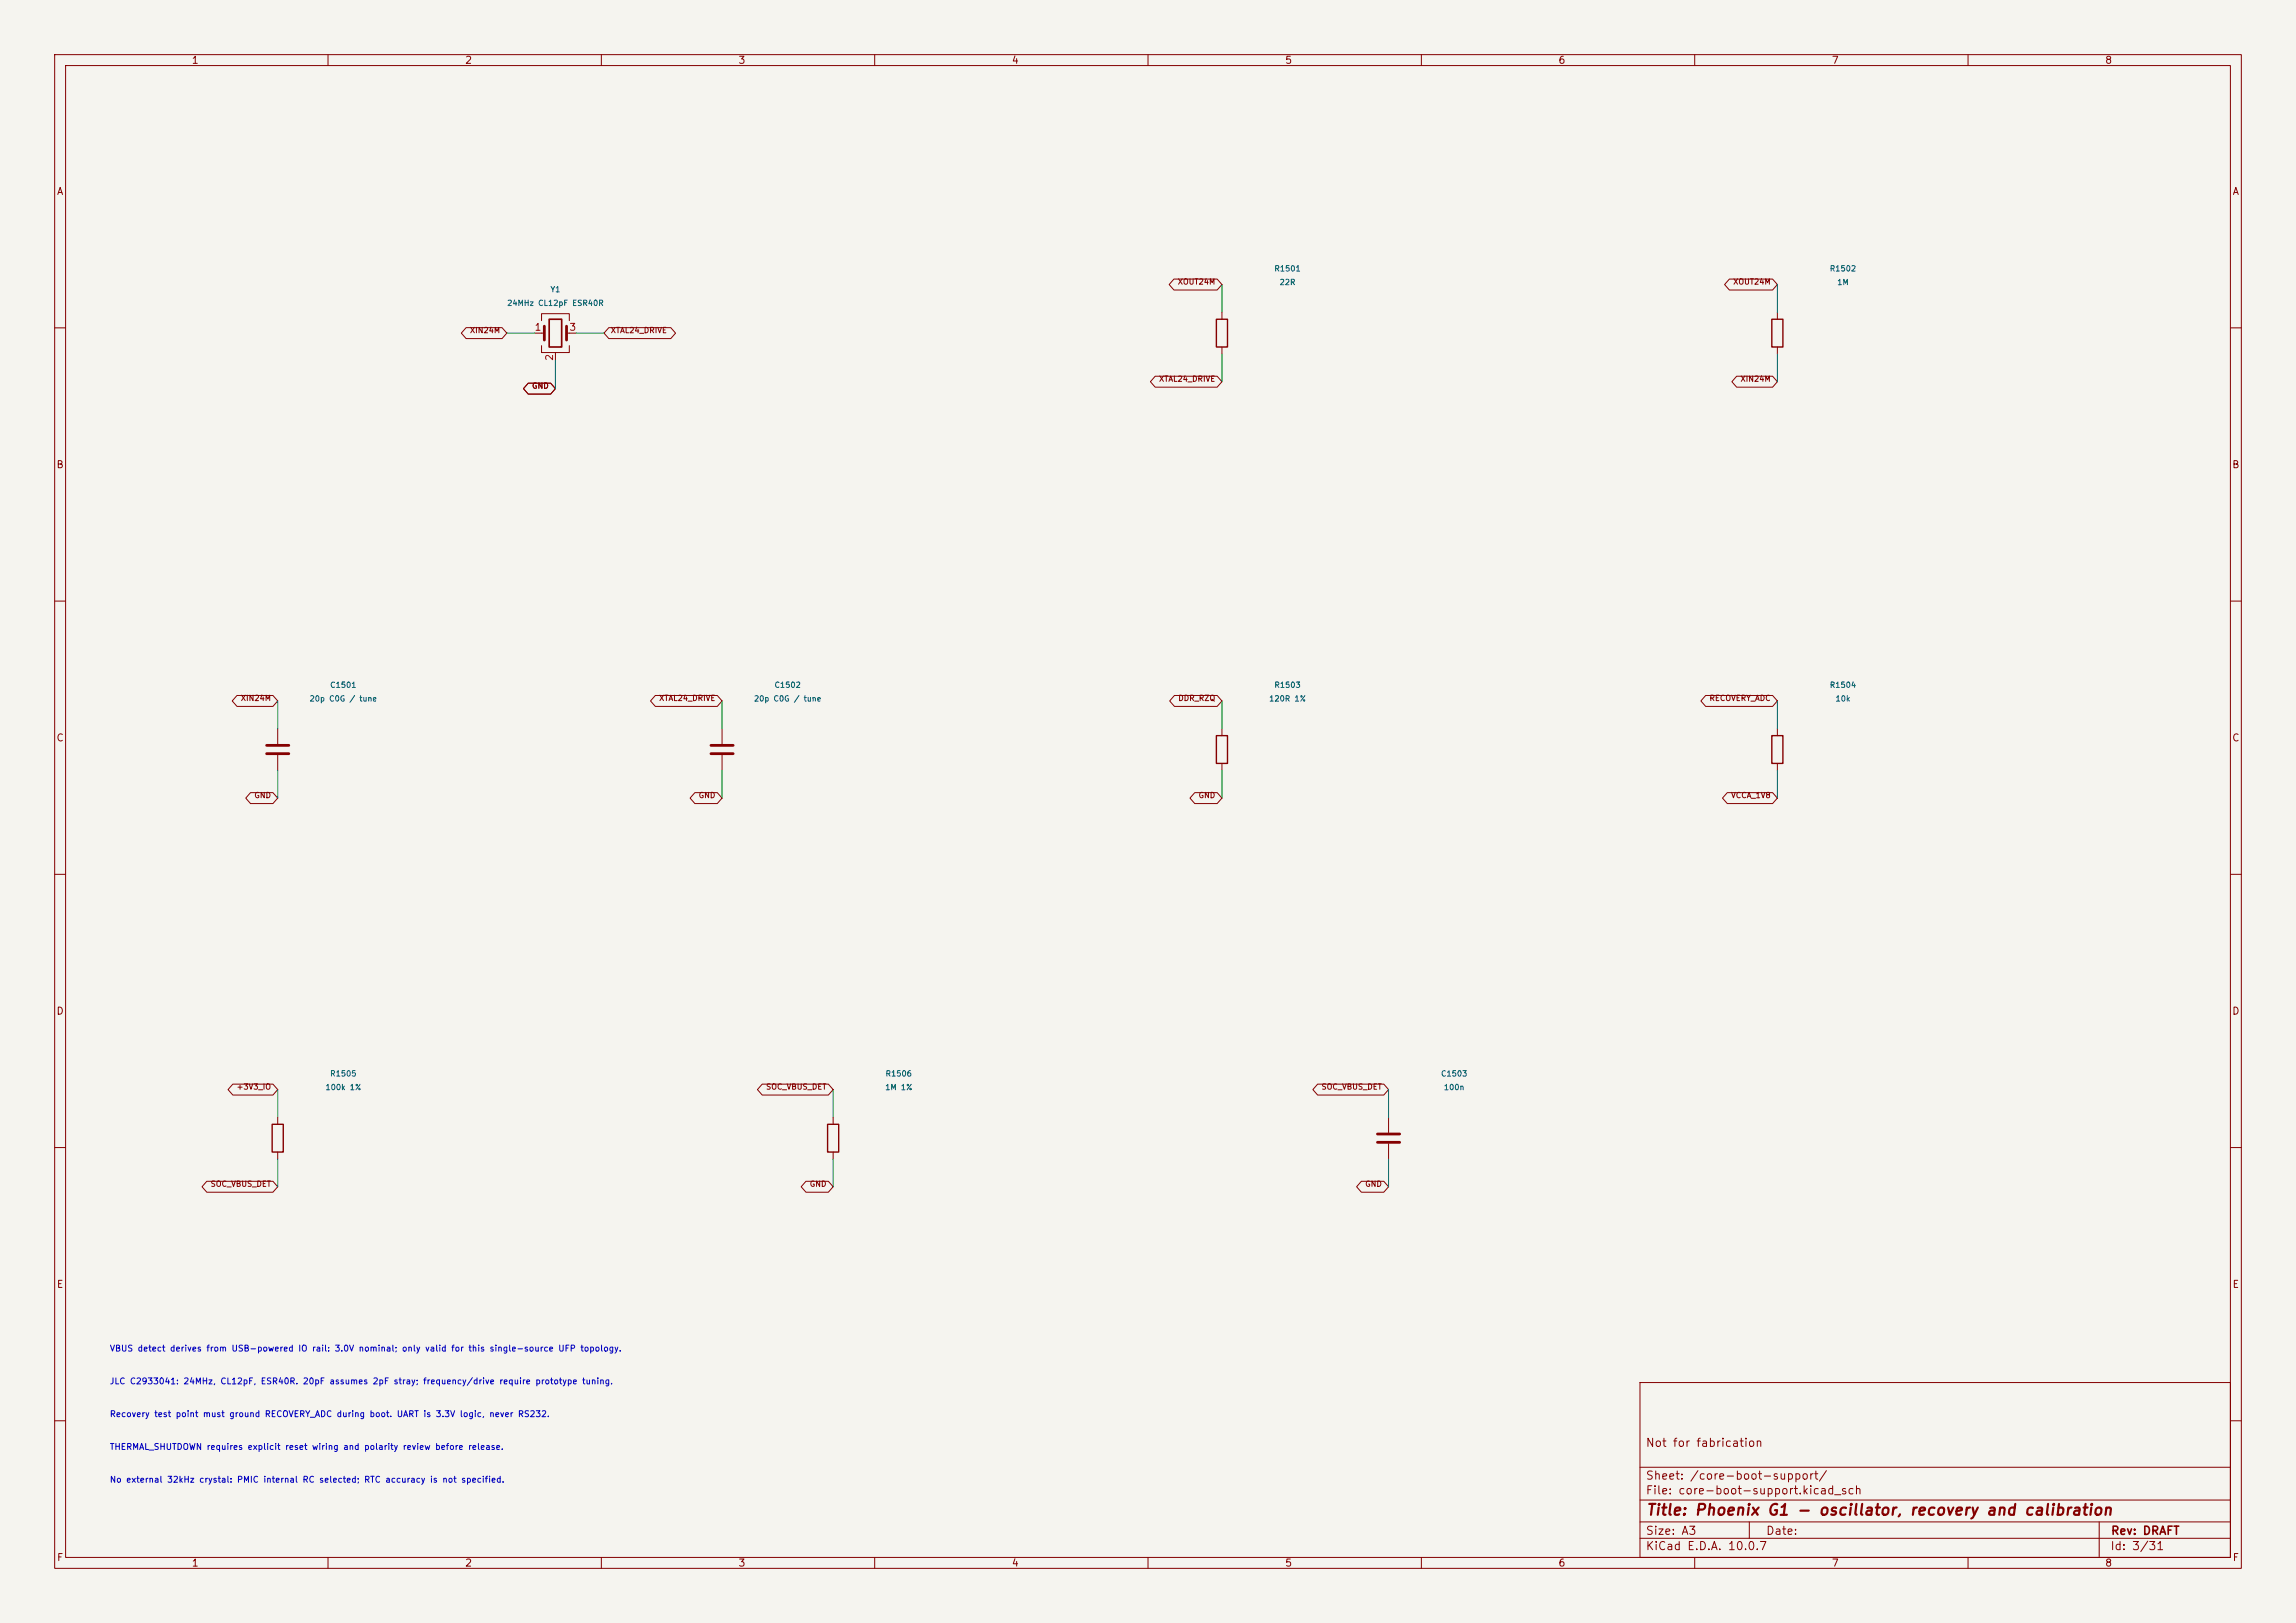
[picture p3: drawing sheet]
<svg xmlns="http://www.w3.org/2000/svg" width="420mm" height="297mm" viewBox="0 0 420 297" stroke-linecap="round" stroke-linejoin="round" font-family="sans-serif">
<defs><g id="words">
<text font-size="2" fill="#840000" x="301" y="277.8">Title: Phoenix G1 - oscillator, recovery and calibration</text>
<g font-size="1.5" fill="#840000">
<text x="300.9" y="265.1">Not for fabrication</text>
<text x="300.9" y="273.8">File: core-boot-support.kicad_sch</text>
<text x="300.9" y="271.1">Sheet: /core-boot-support/</text>
<text x="300.9" y="281.2">Size: A3</text>
<text x="322.9" y="281.2">Date:</text>
<text x="386" y="281.2">Rev: DRAFT</text>
<text x="300.9" y="284">KiCad E.D.A. 10.0.7</text>
<text x="385.9" y="284">Id: 3/31</text>
</g>
<g font-size="1.3" fill="#840000">
<text x="35" y="12">1</text>
<text x="85" y="12">2</text>
<text x="135" y="12">3</text>
<text x="185" y="12">4</text>
<text x="235" y="12">5</text>
<text x="285" y="12">6</text>
<text x="335" y="12">7</text>
<text x="385" y="12">8</text>
<text x="10.3" y="36">A</text>
<text x="408.3" y="36">A</text>
<text x="10.2" y="86">B</text>
<text x="408.2" y="86">B</text>
<text x="10.2" y="136">C</text>
<text x="408.2" y="136">C</text>
<text x="10.2" y="186">D</text>
<text x="408.2" y="186">D</text>
<text x="10.3" y="236">E</text>
<text x="408.3" y="236">E</text>
<text x="10.3" y="286">F</text>
<text x="35" y="287">1</text>
<text x="85" y="287">2</text>
<text x="135" y="287">3</text>
<text x="185" y="287">4</text>
<text x="235" y="287">5</text>
<text x="285" y="287">6</text>
<text x="335" y="287">7</text>
<text x="385" y="287">8</text>
<text x="408.3" y="286">F</text>
</g>
<g font-size="1.3" fill="#a90000">
<text x="97.7" y="60.8">1</text>
<text x="104" y="60.8">3</text>
<text x="101.5" y="66.1" transform="rotate(-90 101.5 66.1)">2</text>
</g>
<g font-size="1.1" fill="#0000c2">
<text x="20" y="247.6">VBUS detect derives from USB-powered IO rail: 3.0V nominal; only valid for this single-source UFP topology.</text>
<text x="20" y="253.6">JLC C2933041: 24MHz, CL12pF, ESR40R. 20pF assumes 2pF stray; frequency/drive require prototype tuning.</text>
<text x="20" y="259.6">Recovery test point must ground RECOVERY_ADC during boot. UART is 3.3V logic, never RS232.</text>
<text x="20" y="265.6">THERMAL_SHUTDOWN requires explicit reset wiring and polarity review before release.</text>
<text x="20" y="271.6">No external 32kHz crystal: PMIC internal RC selected; RTC accuracy is not specified.</text>
</g>
<g font-size="1" fill="#006464">
<text x="100.6" y="53.7">Y1</text>
<text x="233" y="49.9">R1501</text>
<text x="234" y="52.4">22R</text>
<text x="334.6" y="49.9">R1502</text>
<text x="336" y="52.4">1M</text>
<text x="92.7" y="56.2">24MHz CL12pF ESR40R</text>
<text x="56.5" y="128.6">20p C0G / tune</text>
<text x="60.3" y="126.1">C1501</text>
<text x="137.8" y="128.6">20p C0G / tune</text>
<text x="141.6" y="126.1">C1502</text>
<text x="232.1" y="128.6">120R 1%</text>
<text x="233" y="126.1">R1503</text>
<text x="334.6" y="126.1">R1504</text>
<text x="335.7" y="128.6">10k</text>
<text x="60.3" y="197.2">R1505</text>
<text x="161.9" y="197.2">R1506</text>
<text x="263.5" y="197.2">C1503</text>
<text x="59.4" y="199.7">100k 1%</text>
<text x="161.8" y="199.7">1M 1%</text>
<text x="264" y="199.7">100n</text>
</g>
<g font-size="1" fill="#840000">
<text x="215.3" y="52.3">XOUT24M</text>
<text x="316.9" y="52.3">XOUT24M</text>
<text x="85.9" y="61.2">XIN24M</text>
<text x="111.6" y="61.2">XTAL24_DRIVE</text>
<text x="97.2" y="71.4">GND</text>
<text x="211.9" y="70.1">XTAL24_DRIVE</text>
<text x="318.3" y="70.1">XIN24M</text>
<text x="44" y="128.5">XIN24M</text>
<text x="120.5" y="128.5">XTAL24_DRIVE</text>
<text x="215.4" y="128.5">DDR_RZQ</text>
<text x="312.6" y="128.5">RECOVERY_ADC</text>
<text x="46.4" y="146.3">GND</text>
<text x="127.7" y="146.3">GND</text>
<text x="219.1" y="146.3">GND</text>
<text x="316.6" y="146.3">VCCA_1V8</text>
<text x="43.2" y="199.6">+3V3_IO</text>
<text x="140" y="199.6">SOC_VBUS_DET</text>
<text x="241.6" y="199.6">SOC_VBUS_DET</text>
<text x="38.4" y="217.4">SOC_VBUS_DET</text>
<text x="148" y="217.4">GND</text>
<text x="249.6" y="217.4">GND</text>
</g>
</g></defs>
<path d="M0 0h420v297h-420z" fill="#f5f4ef" stroke="#f5f4ef" stroke-width=".18"/>
<g fill="none" stroke="#840000" stroke-width=".18">
<path d="M10 10h400v277h-400zM12 12h396v273h-396zM60 10v2M110 10v2M160 10v2M210 10v2M260 10v2M310 10v2M360 10v2M85.3 60h6.5l.9 1-.9 1h-6.5l-.9-1zM99.1 58.7v-1.3h5v1.3M111.4 60h11.3l.9 1-.9 1h-11.3l-.9-1z"/>
<path d="M214.7 51.1h7.9l.9 1-.9 1h-7.9l-.8-1zM223.5 57.2v1.2M316.3 51.1h7.9l.9 1-.9 1h-7.9l-.8-1zM325.1 57.2v1.2M10 60h2M96.6 70.1h4.1l.9 1-.9 1h-4.1l-.8-1zM97.8 61h1.8M99.1 63.2v1.3h5v-1.3M101.6 64.5v1.5M103.6 61h1.8M211.3 68.8h11.3l.9 1.1-.9 1h-11.3l-.9-1zM223.5 63.5v1.3"/>
<path d="M317.7 68.8h6.5l.9 1.1-.9 1h-6.5l-.9-1zM325.1 63.5v1.3M408 60h2M10 110h2M408 110h2M43.4 127.3h6.5l.9 1-.9 1h-6.5l-.9-1zM50.8 133.4v2.7M50.8 138.2v2.8M119.9 127.3h11.3l.9 1-.9 1h-11.3l-.9-1zM132.1 133.4v2.7M132.1 138.2v2.8M214.8 127.3h7.8l.9 1-.9 1h-7.8l-.8-1z"/>
<path d="M223.5 133.4v1.2M223.5 139.7v1.3M312 127.3h12.2l.9 1-.9 1h-12.2l-.9-1zM325.1 133.4v1.2M325.1 139.7v1.3M10 160h2M45.8 145h4.1l.9 1.1-.9 1h-4.1l-.8-1zM127.1 145h4.1l.9 1.1-.9 1h-4.1l-.9-1zM218.5 145h4.1l.9 1.1-.9 1h-4.1l-.8-1zM316 145h8.2l.9 1.1-.9 1h-8.2l-.9-1zM408 160h2M42.6 198.4h7.3l.9 1-.9 1h-7.3l-.9-1z"/>
<path d="M139.4 198.4h12.1l.9 1-.9 1h-12.1l-.8-1zM241 198.4h12.1l.9 1-.9 1h-12.1l-.8-1zM10 210h2M37.8 216.2h12.1l.9 1-.9 1h-12.1l-.8-1zM50.8 204.5v1.2M50.8 210.8v1.3M147.4 216.2h4.1l.9 1-.9 1h-4.1l-.8-1zM152.4 204.5v1.2M152.4 210.8v1.3M249 216.2h4.1l.9 1-.9 1h-4.1l-.8-1zM254 204.5v2.8M254 209.3v2.8"/>
<path d="M408 210h2M300 253h108v32h-108zM10 260h2M300 278.5h108M300 274.5h108M300 268.5h108M320 278.5v3M384 278.5v6.5M408 260h2M60 285v2M110 285v2M160 285v2"/>
<path d="M210 285v2M260 285v2M300 281.5h108M310 285v2M360 285v2"/>
</g>
<path d="M222.5 58.4h2v5.1h-2zM324.1 58.4h2v5.1h-2zM222.5 134.6h2v5.1h-2zM324.1 134.6h2v5.1h-2zM49.8 205.7h2v5.1h-2zM151.4 205.7h2v5.1h-2z" fill="none" stroke="#840000" stroke-width=".25"/>
<path d="M99.6 59.7v2.5M103.6 59.7v2.5M48.8 136.4h4M48.8 137.9h4M130 136.4h4.1M130 137.9h4.1M252 207.5h4M252 209h4" fill="none" stroke="#840000" stroke-width=".51"/>
<path d="M100.5 58.4h2.2v5.1h-2.2z" fill="none" stroke="#840000" stroke-width=".3"/>
<g fill="none" stroke="#009600" stroke-width=".18">
<path d="M223.5 52.1v5.1M325.1 52.1v5.1M92.7 61h5.1M101.6 66v5.1M105.4 61h5.1M223.5 64.8v5.1M325.1 64.8v5.1M50.8 128.3v5.1M132.1 128.3v5.1M223.5 128.3v5.1M325.1 128.3v5.1M50.8 141v5.1"/>
<path d="M132.1 141v5.1M223.5 141v5.1M325.1 141v5.1M50.8 199.4v5.1M152.4 199.4v5.1M254 199.4v5.1M50.8 212.1v5.1M152.4 212.1v5.1M254 212.1v5.1"/>
</g>
<use href="#words"/>
</svg>
